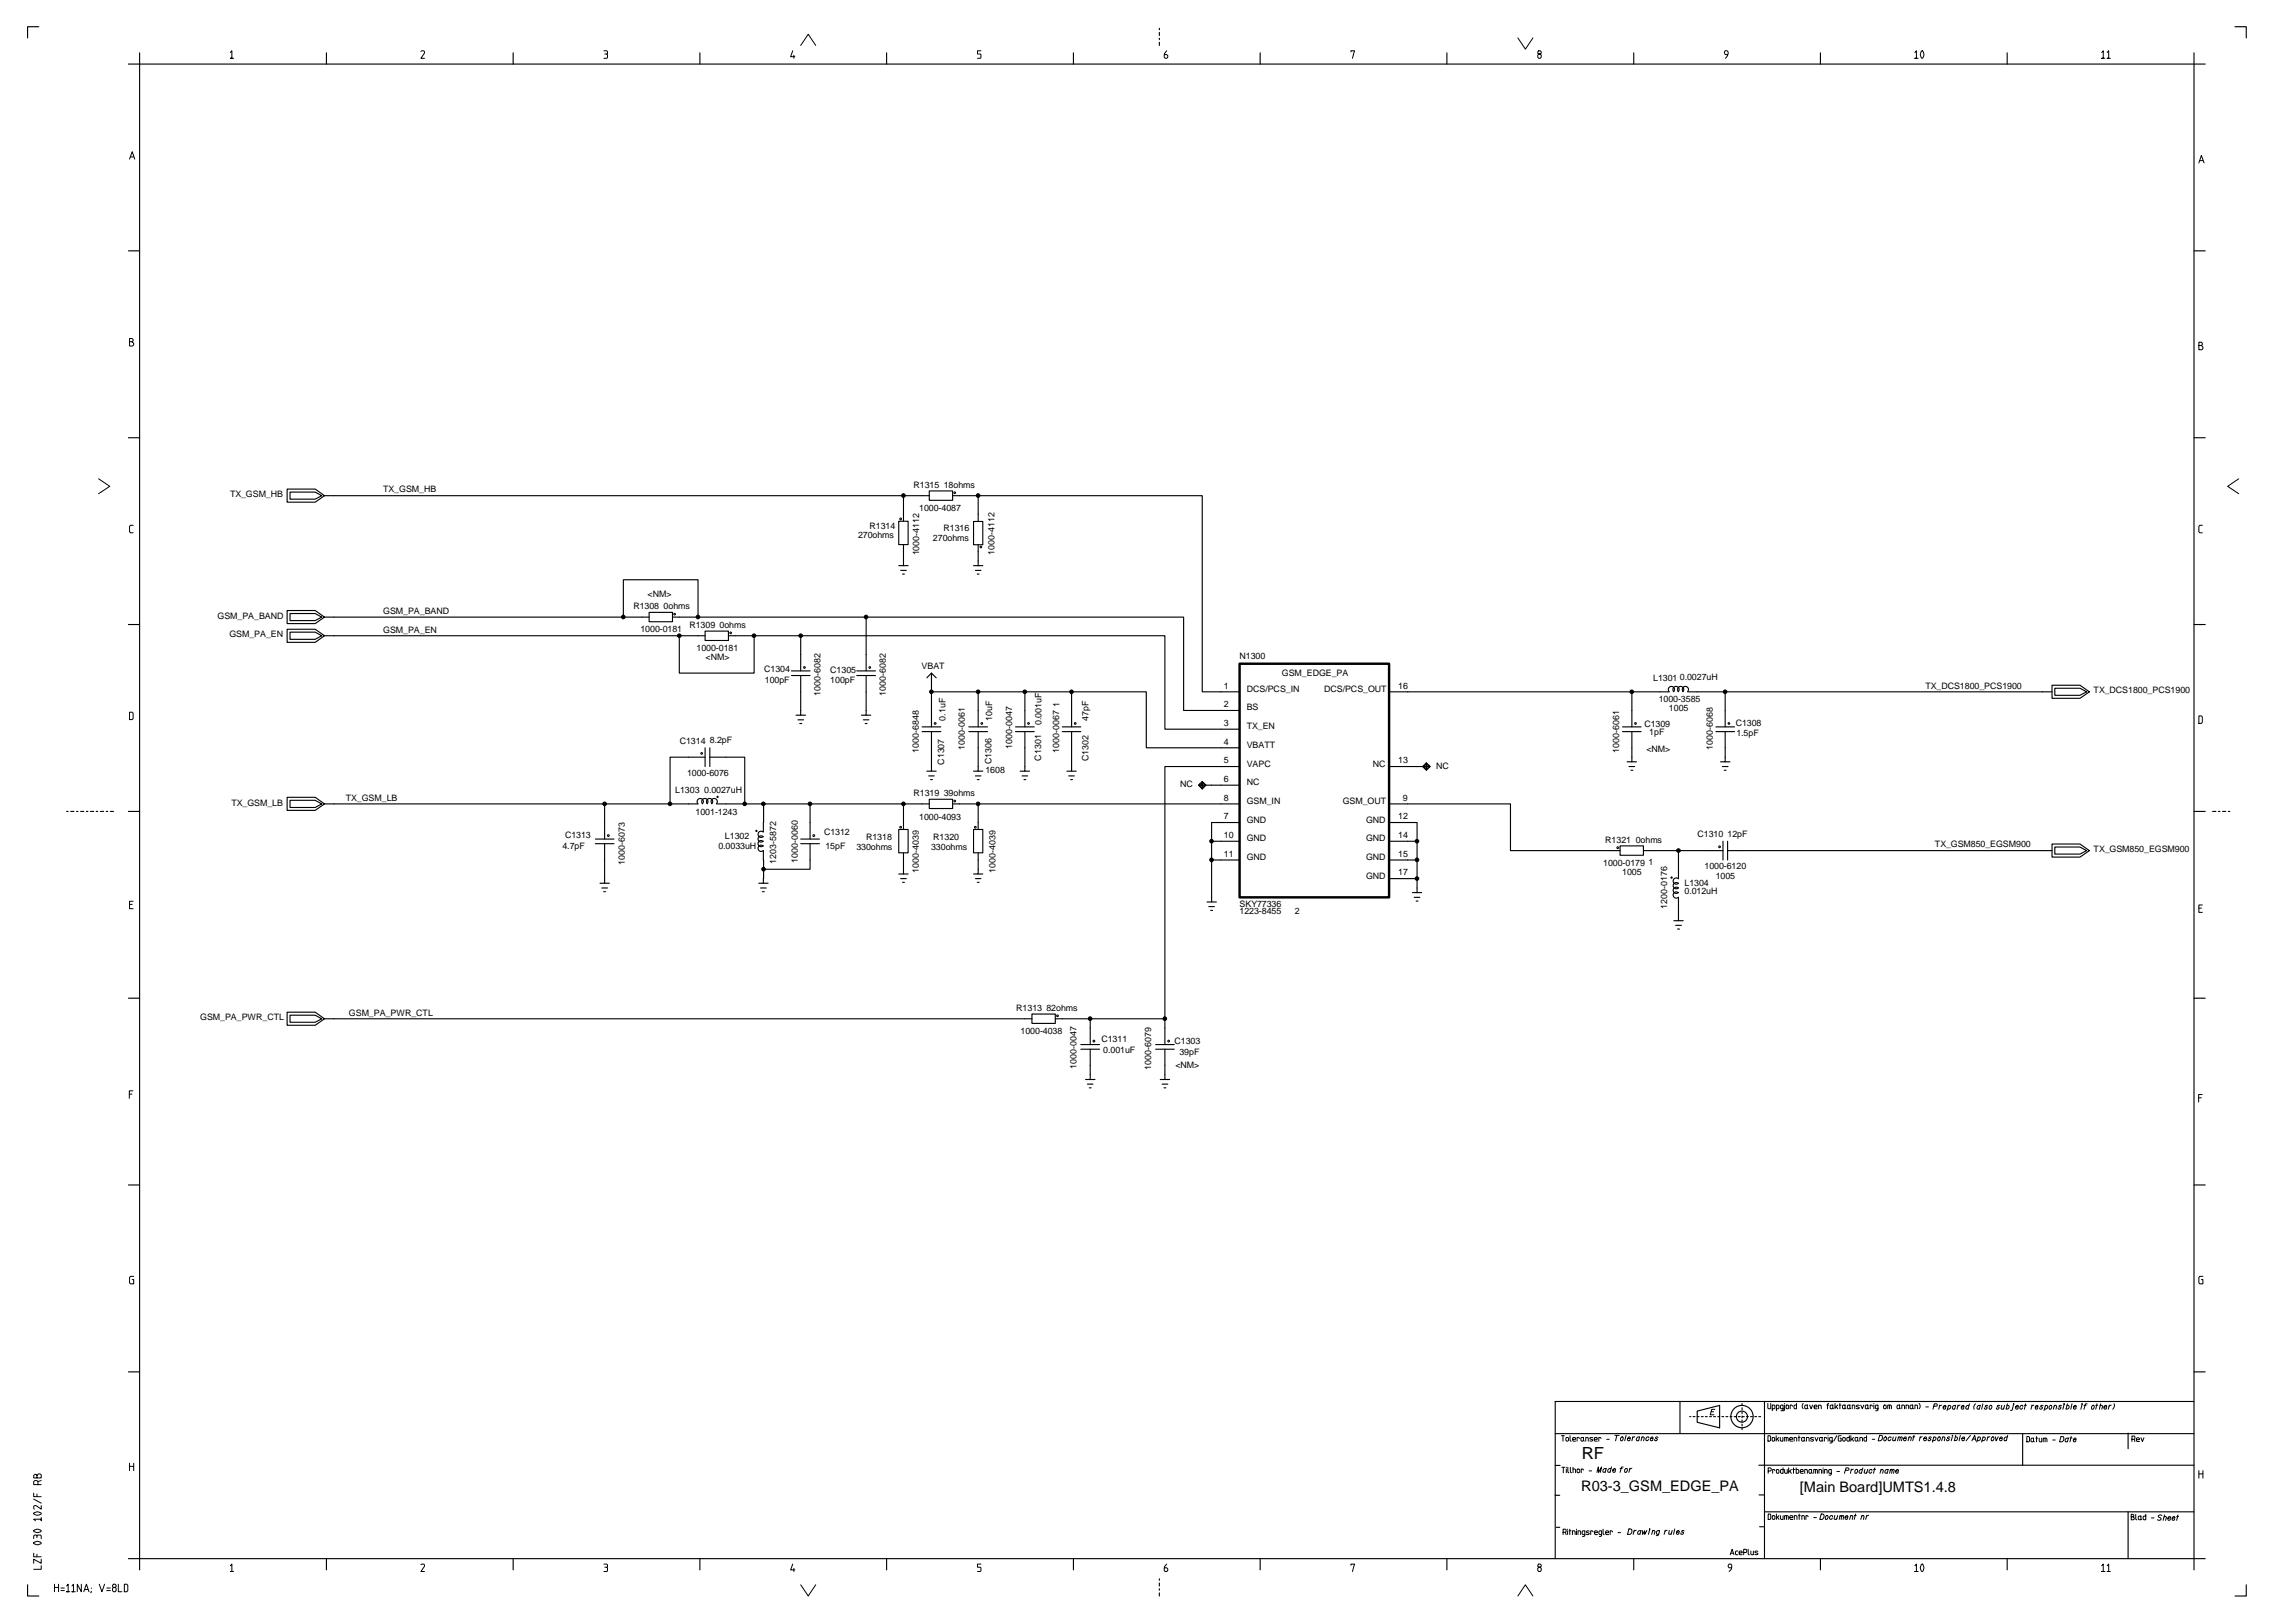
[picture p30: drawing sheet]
<svg xmlns="http://www.w3.org/2000/svg" width="420mm" height="297mm" viewBox="0 0 420 297" stroke-linecap="round" stroke-linejoin="round" font-family="sans-serif">
<defs><g id="words">
<text font-size="3.1" x="289.6" y="267.1">RF</text>
<g font-size="2.7">
<text x="289.5" y="272.8">R03-3_GSM_EDGE_PA</text>
<text x="329.5" y="273">[Main Board]UMTS1.4.8</text>
</g>
<g font-size="1.6">
<text x="167.2" y="89.3">R1315 18ohms</text>
<text x="42.1" y="91">TX_GSM_HB</text>
<text x="70.2" y="90.1">TX_GSM_HB</text>
<text x="168.3" y="93.5">1000-4087</text>
<text x="157.1" y="98.5">270ohms</text>
<text x="159.2" y="96.7">R1314</text>
<text x="168.3" y="101.7" transform="rotate(-90 168.3 101.7)">1000-4112</text>
<text x="170.8" y="99.1">270ohms</text>
<text x="172.8" y="97.1">R1316</text>
<text x="182" y="101.6" transform="rotate(-90 182 101.6)">1000-4112</text>
<text x="39.8" y="113.2">GSM_PA_BAND</text>
<text x="70.2" y="112.4">GSM_PA_BAND</text>
<text x="116" y="111.5">R1308 0ohms</text>
<text x="118.6" y="109.3">&lt;NM&gt;</text>
<text x="42" y="116.7">GSM_PA_EN</text>
<text x="70.2" y="115.8">GSM_PA_EN</text>
<text x="117.3" y="115.7">1000-0181</text>
<text x="126.2" y="114.9">R1309 0ohms</text>
<text x="127.5" y="119.2">1000-0181</text>
<text x="129.2" y="120.9">&lt;NM&gt;</text>
<text x="139.9" y="123">C1304</text>
<text x="140" y="125.1">100pF</text>
<text x="152" y="125.1">100pF</text>
<text x="152" y="123.1">C1305</text>
<text x="168.7" y="122.5">VBAT</text>
<text x="226.9" y="120.7">N1300</text>
<text x="234.7" y="123.7">GSM_EDGE_PA</text>
<text x="302.7" y="124.7">L1301</text>
<text x="307.5" y="124.5">0.0027uH</text>
<text x="150.2" y="127.4" transform="rotate(-90 150.2 127.4)">1000-6082</text>
<text x="162.1" y="127.4" transform="rotate(-90 162.1 127.4)">1000-6082</text>
<text x="173.1" y="131.9" transform="rotate(-90 173.1 131.9)">0.1uF</text>
<text x="181.6" y="132" transform="rotate(-90 181.6 132)">10uF</text>
<text x="194" y="129.5" transform="rotate(-90 194 129.5)">1</text>
<text x="199.3" y="132" transform="rotate(-90 199.3 132)">47pF</text>
<text x="224.1" y="126">1</text>
<text x="224.1" y="129.5">2</text>
<text x="228.2" y="126.6">DCS/PCS_IN</text>
<text x="228.2" y="130">BS</text>
<text x="242.4" y="126.6">DCS/PCS_OUT</text>
<text x="256" y="126">16</text>
<text x="303.7" y="128.4">1000-3585</text>
<text x="305.6" y="130.1">1005</text>
<text x="352.5" y="126">TX_DCS1800_PCS1900</text>
<text x="383.3" y="126.9">TX_DCS1800_PCS1900</text>
<text x="124.4" y="136.1">C1314</text>
<text x="130" y="136.1">8.2pF</text>
<text x="168.2" y="137.7" transform="rotate(-90 168.2 137.7)">1000-6848</text>
<text x="176.6" y="137.3" transform="rotate(-90 176.6 137.3)">1000-0061</text>
<text x="185.3" y="137.1" transform="rotate(-90 185.3 137.1)">1000-0047</text>
<text x="190.7" y="132.7" transform="rotate(-90 190.7 132.7)">0.001uF</text>
<text x="193.9" y="137.8" transform="rotate(-90 193.9 137.8)">1000-0067</text>
<text x="224.1" y="136.3">4</text>
<text x="224.1" y="132.9">3</text>
<text x="228.2" y="133.5">TX_EN</text>
<text x="228.2" y="136.9">VBATT</text>
<text x="296.4" y="137.7" transform="rotate(-90 296.4 137.7)">1000-6061</text>
<text x="301" y="133.1">C1309</text>
<text x="301.4" y="137.6">&lt;NM&gt;</text>
<text x="302" y="134.6">1pF</text>
<text x="313.6" y="137.2" transform="rotate(-90 313.6 137.2)">1000-6068</text>
<text x="317.8" y="132.9">C1308</text>
<text x="317.9" y="134.8">1.5pF</text>
<text x="125.8" y="142">1000-6076</text>
<text x="172.9" y="140" transform="rotate(-90 172.9 140)">C1307</text>
<text x="180.4" y="141.6">1608</text>
<text x="181.5" y="139.8" transform="rotate(-90 181.5 139.8)">C1306</text>
<text x="190.6" y="139.2" transform="rotate(-90 190.6 139.2)">C1301</text>
<text x="199.3" y="139.4" transform="rotate(-90 199.3 139.4)">C1302</text>
<text x="224.1" y="143.1">6</text>
<text x="224.1" y="139.7">5</text>
<text x="228.2" y="140.3">VAPC</text>
<text x="228.2" y="143.7">NC</text>
<text x="251.3" y="140.3">NC</text>
<text x="256" y="139.7">13</text>
<text x="262.9" y="140.7">NC</text>
<text x="42.4" y="147.4">TX_GSM_LB</text>
<text x="63.3" y="146.6">TX_GSM_LB</text>
<text x="123.6" y="145.1">L1303</text>
<text x="127.3" y="149.1">1001-1243</text>
<text x="128.9" y="145.1">0.0027uH</text>
<text x="167.2" y="145.7">R1319 39ohms</text>
<text x="216.1" y="144.1">NC</text>
<text x="224.1" y="150">7</text>
<text x="224.1" y="146.6">8</text>
<text x="228.2" y="147.1">GSM_IN</text>
<text x="245.8" y="147.1">GSM_OUT</text>
<text x="256" y="150">12</text>
<text x="256.8" y="146.6">9</text>
<text x="103" y="155.3">4.7pF</text>
<text x="103.5" y="153.3">C1313</text>
<text x="131.5" y="155.5">0.0033uH</text>
<text x="132.7" y="153.6">L1302</text>
<text x="150.9" y="152.9">C1312</text>
<text x="151.1" y="155.4">15pF</text>
<text x="156.8" y="155.6">330ohms</text>
<text x="158.6" y="153.7">R1318</text>
<text x="168.3" y="150.1">1000-4093</text>
<text x="170.5" y="155.6">330ohms</text>
<text x="170.9" y="153.7">R1320</text>
<text x="224.1" y="153.4">10</text>
<text x="228.2" y="150.6">GND</text>
<text x="228.2" y="154">GND</text>
<text x="250.1" y="150.6">GND</text>
<text x="250.1" y="154">GND</text>
<text x="256" y="153.4">14</text>
<text x="293.9" y="154.2">R1321</text>
<text x="299.5" y="154.2">0ohms</text>
<text x="310.8" y="153.2">C1310</text>
<text x="316.3" y="153.1">12pF</text>
<text x="354.2" y="155.1">TX_GSM850_EGSM900</text>
<text x="383.3" y="155.9">TX_GSM850_EGSM900</text>
<text x="114.4" y="158.3" transform="rotate(-90 114.4 158.3)">1000-6073</text>
<text x="142.1" y="158.1" transform="rotate(-90 142.1 158.1)">1203-5872</text>
<text x="146.1" y="158" transform="rotate(-90 146.1 158)">1000-0060</text>
<text x="168.2" y="159.8" transform="rotate(-90 168.2 159.8)">1000-4039</text>
<text x="182.3" y="159.8" transform="rotate(-90 182.3 159.8)">1000-4039</text>
<text x="224.1" y="156.8">11</text>
<text x="228.2" y="157.4">GND</text>
<text x="250.1" y="157.4">GND</text>
<text x="250.1" y="160.8">GND</text>
<text x="256" y="156.8">15</text>
<text x="256" y="160.2">17</text>
<text x="293.5" y="158.4">1000-0179</text>
<text x="297" y="160.1">1005</text>
<text x="301.8" y="158.3">1</text>
<text x="312" y="159">1000-6120</text>
<text x="314.1" y="160.8">1005</text>
<text x="226.9" y="166">SKY77336</text>
<text x="226.9" y="167.3">1223-8455</text>
<text x="237.1" y="167.3">2</text>
<text x="305.2" y="166.3" transform="rotate(-90 305.2 166.3)">1200-0176</text>
<text x="308.4" y="163.5">0.012uH</text>
<text x="308.4" y="162.2">L1304</text>
<text x="63.9" y="185.9">GSM_PA_PWR_CTL</text>
<text x="186.1" y="185">R1313 82ohms</text>
<text x="36.6" y="186.8">GSM_PA_PWR_CTL</text>
<text x="186.8" y="189.3">1000-4038</text>
<text x="201.6" y="190.6">C1311</text>
<text x="215" y="191.1">C1303</text>
<text x="197.1" y="195.6" transform="rotate(-90 197.1 195.6)">1000-0047</text>
<text x="202" y="192.6">0.001uF</text>
<text x="210.8" y="195.9" transform="rotate(-90 210.8 195.9)">1000-6079</text>
<text x="215.2" y="195.5">&lt;NM&gt;</text>
<text x="215.9" y="193.1">39pF</text>
</g>
</g></defs>
<g fill="none" stroke="#000" stroke-width=".2">
<path d="M7.1 4.9h-2.1v2M23.5 11.7h380.2M25.6 9.7v277.6M59.8 9.7v2M93.9 9.7v2M128.1 9.7v2M162.3 9.7v2M196.5 9.7v2M212.2 5.2v.2M212.2 5.9v.6M212.2 7v.3M212.2 7.7v.6"/>
<path d="M230.7 9.7v2M264.9 9.7v2M299.1 9.7v2M333.3 9.7v2M367.5 9.7v2M401.7 9.7v277.6M409.2 4.9h2v2M23.5 45.9h2.1M401.7 45.9h2M23.5 80.1h2.1M52.6 89.5h5.1l1.7 1.2-1.7 1.2h-5.1zM53.1 90.1h4.6l1.2 .6-1.2 .7h-4.6z"/>
<path d="M59.4 90.7h110.7M164.5 95.4h1.8v4.3h-1.8zM165.4 99.7v3.8h-.9M165.4 90.7v4.7M170.1 89.9h4.3v1.7h-4.3zM174.4 90.7h45.7v35.9h6.8M178.2 95.4h1.7v4.3h-1.7zM179.1 99.7v3.8h-.9M179.1 90.7v4.7M401.7 80.1h2M23.5 114.3h2.1M52.6 115.2h5.1l1.7 1.2-1.7 1.2h-5.1z"/>
<path d="M52.6 111.7h5.1l1.7 1.2-1.7 1.2h-5.1zM53.1 115.7h4.6l1.2 .7-1.2 .6h-4.6zM53.1 112.3h4.6l1.2 .6-1.2 .7h-4.6zM59.4 112.9h59.4M59.4 116.4h69.7M114.1 112.9v-6.8h13.7v6.8M118.8 112.1h4.3v1.7h-4.3zM123.1 112.9h93.6v17.1h10.2M124.4 116.4v6.8h13.7v-6.8M129.1 115.5h4.3v1.7h-4.3zM133.4 116.4h79.9v17.1h13.6M146.6 116.4v6.4"/>
<path d="M158.6 112.9v9.9M164.9 104.4h1M165.2 105.1h.4M165.4 103.5h.9M178.6 104.4h1M178.9 105.1h.3M179.1 103.5h.8M401.7 114.3h2M129.1 138.6h-6.4v8.5M129.1 136.9v3.4M130 138.6h6.3v8.5M130 136.9v3.4"/>
<path d="M144.9 122.8h3.4M144.9 123.6h3.4M146.1 131.7h1M146.4 132.4h.4M146.6 123.6v7.3h-.9M146.6 130.9h.9M156.9 122.8h3.4M156.9 123.6h3.4M158.1 131.7h1M158.4 132.4h.3M158.6 123.6v7.3h-.9M158.6 130.9h.8"/>
<path d="M168.8 133h3.4M168.8 133.9h3.4M170.5 126.6h39.4v10.3h17M170.5 133.9v7.2h-.8M170.5 123.2l-.8 .9M171.4 124.1l-.9-.9v9.8M177.4 133h3.4M177.4 133.9h3.4M179.1 133.9v7.2h-.9M179.1 126.6v6.4M185.9 133h3.4M185.9 133.9h3.4"/>
<path d="M187.6 133.9v7.2h-.8M187.6 126.6v6.4M194.5 133h3.4M194.5 133.9h3.4M196.2 133.9v7.2h-.9M196.2 126.6v6.4M254.3 126.6h51.3M261.1 139.6v1.4M297 133h3.4M297 133.9h3.4M298.8 133.9v5.5h-.9M298.8 126.6v6.4"/>
<path d="M298.8 139.4h.8M306.4 126.6a.57 .57 0 0 0 0-.8 .57 .57 0 0 0-.8 0 .57 .57 0 0 0 0 .8M308.1 126.6a.57 .57 0 0 0 0-.8 .57 .57 0 0 0-.8 0 .57 .57 0 0 0 0 .8 .58 .58 0 0 0-.1-.8 .58 .58 0 0 0-.8 0 .58 .58 0 0 0 0 .8M309 126.6a.57 .57 0 0 0-.1-.8 .57 .57 0 0 0-.8 0 .57 .57 0 0 0 0 .8M309 126.6h66.7M314.1 133h3.5M314.1 133.9h3.5M315.8 133.9v5.5h-.8M315.8 126.6v6.4M315.8 139.4h.9M375.7 125.4h5.1l1.7 1.2-1.7 1.2h-5.1zM376.2 126h4.6l1.2 .6-1.2 .7h-4.6z"/>
<path d="M12.2 148.5h.3M12.9 148.5h.6M14 148.5h.3M14.8 148.5h.5M15.8 148.5h.3M16.6 148.5h.6M17.6 148.5h.3M18.4 148.5h.6M19.4 148.5h.3M20.2 148.5h.6M23.5 148.5h2.1M52.6 145.9h5.1l1.7 1.2-1.7 1.2h-5.1z"/>
<path d="M53.1 146.5h4.6l1.2 .6-1.2 .7h-4.6zM59.4 147.1h68.4M109 153.6h3.4M109 154.4h3.4M110.7 154.4v7.2h-.9M110.7 147.1v6.5M129.4 147.1a.57 .57 0 0 0 0-.8 .57 .57 0 0 0-.8 0 .57 .57 0 0 0 0 .8 .58 .58 0 0 0 0-.8 .58 .58 0 0 0-.8 0 .58 .58 0 0 0 0 .8M130.3 147.1a.57 .57 0 0 0 0-.8 .57 .57 0 0 0-.8 0 .57 .57 0 0 0 0 .8M131.2 147.1a.57 .57 0 0 0-.1-.8 .57 .57 0 0 0-.8 0 .57 .57 0 0 0 0 .8M131.2 147.1h38.9M139.7 154.8a.57 .57 0 0 0-.8 .1 .57 .57 0 0 0 .1 .8 .57 .57 0 0 0 .8 0v5.9h-.9M139.8 147.1v5.2a.58 .58 0 0 0-.8 0 .58 .58 0 0 0-.1 .8 .58 .58 0 0 0 .8 0 .57 .57 0 0 0-.8 0 .57 .57 0 0 0 0 .8 .57 .57 0 0 0 .8 0 .57 .57 0 0 0-.8 .1 .57 .57 0 0 0 0 .8 .57 .57 0 0 0 .8 0"/>
<path d="M146.6 153.6h3.4M146.6 154.4h3.4M148.3 154.4v4.7h-8.5M148.3 147.1v6.5M164.5 151.8h1.8v4.3h-1.8zM165.4 156.1v3.9h-.9M165.4 147.1v4.7M165.4 160h.9M170 142h1M170.1 146.3h4.3v1.7h-4.3zM170.4 142.7h.3M170.5 141.1h.9"/>
<path d="M174.4 147.1h52.5M178.2 151.8h1.7v4.3h-1.7zM178.6 142h1M178.9 142.7h.3M179.1 156.1v3.9h-.9M179.1 147.1v4.7M179.1 141.1h.8M179.1 160h.8M187.1 142h1M187.5 142.7h.3M187.6 141.1h.9M195.7 142h1"/>
<path d="M196 142.7h.4M196.2 141.1h.8M219.4 143.7h7.5M219.6 143.5l.5-.5 .7 .7-.7 .7-.7-.7zM220.1 143.5l.2 .2-.2 .2-.2-.2zM220.1 143.2l.5 .5-.5 .5-.5-.5zM220.1 143v1.4M221.8 157.4h5.1M221.8 154h5.1M226.9 150.5h-5.1v14.6h-.8M226.9 140.3h-13.6v50.9M254.3 150.5h5.1v12.9h-.8"/>
<path d="M254.3 147.1h22.2v8.6h20.1M254.3 140.3h7.5M254.3 157.4h5.1M254.3 154h5.1M260.4 140.3l.7-.7 .7 .7-.7 .7zM260.6 140.3l.5-.5 .6 .5-.6 .5zM261 140.3l.1-.2 .2 .2-.2 .2zM296.6 154.8h4.3v1.7h-4.3zM298.2 140.3h1.1M298.6 141h.3M300.9 155.7h14.5M307.3 155.7v5.1"/>
<path d="M315.3 140.3h1.1M315.4 154v3.4M315.7 141h.3M316.3 155.7h59.4M316.3 154v3.4M375.7 154.5h5.1l1.7 1.2-1.7 1.2h-5.1zM376.2 155h4.6l1.2 .7-1.2 .6h-4.6zM401.7 148.5h2M405.1 148.5h.6M406.1 148.5h.3M406.9 148.5h.6M408 148.5h.2"/>
<path d="M110.2 162.5h1M110.5 163.2h.4M110.7 161.6h.9M139.2 162.5h1.1M139.6 163.2h.3M139.8 161.6h.8M164.9 160.8h1M165.2 161.5h.4M178.6 160.8h1M178.9 161.5h.3M221.3 165.9h1M221.6 166.6h.4"/>
<path d="M221.8 165.1h.9M254.3 160.8h5.1M258.9 164.2h1M259.3 164.9h.3M259.4 163.4h.9M306.8 169.4h1M307.1 170h.4M307.3 163.4a.57 .57 0 0 0-.8 0 .57 .57 0 0 0 0 .8 .57 .57 0 0 0 .8 0v4.3h-.9M307.3 160.8a.57 .57 0 0 0-.8 .1 .57 .57 0 0 0 0 .8 .57 .57 0 0 0 .8-.1M307.3 161.7a.57 .57 0 0 0-.8 0 .57 .57 0 0 0 0 .8 .57 .57 0 0 0 .8 0M307.3 162.5a.57 .57 0 0 0-.8 .1 .57 .57 0 0 0 0 .8 .57 .57 0 0 0 .8-.1M307.3 168.5h.9"/>
<path d="M23.5 182.7h2.1M52.6 185.3h5.1l1.7 1.2-1.7 1.1h-5.1zM53.1 185.8h4.6l1.2 .7-1.2 .6h-4.6zM59.4 186.5h129.5M188.9 185.6h4.3v1.7h-4.3zM193.2 186.5h20.1M197.9 191.2h3.4M197.9 192h3.4M199.1 198.4h1M199.4 199.1h.4M199.6 192v5.6h-.9M199.6 186.5v4.7"/>
<path d="M199.6 197.6h.9M211.6 191.2h3.4M211.6 192h3.4M212.8 198.4h1M213.1 199.1h.3M213.3 192v5.6h-.9M213.3 197.6h.8M401.7 182.7h2M23.5 216.9h2.1M401.7 216.9h2M23.5 251.1h2.1M284.7 256.5h116.9"/>
<path d="M284.7 256.5v28.8M307.6 256.5v5.8M309.3 259.3h.3M310 259.3h.3M310.7 259.3h.4M310.7 258.3l4.1-1.1v4.1l-4.1-1zM311.5 259.3h.3M312.2 259.3h.4M313 259.3h.3M313.7 259.3h.4M314.5 259.3h.3M315.2 259.3h.4"/>
<path d="M316 259.3h.3M316.7 259.3h.4M317.5 259.3h.3M318.2 259.3h.4M318.9 256.9v.3M318.9 257.6v.4M318.9 258.4v.3M318.9 259.1v.4M318.9 259.9v.3M319 259.3h.3M319.7 259.3h.4M320.5 259.3h.3"/>
<path d="M321.3 259.3h.3M322 259.3h.3M323 256.5v28.8M401.7 251.1h2M284.7 273.7h.8M284.7 262.4h117M284.7 268.2h.9M284.9 279.5h.6M318.9 260.6v.4M318.9 261.4v.3M322 268.2h.9M322 273.6h.9"/>
<path d="M322.1 279.4h.8M323 276.7h78.7M323 268.2h78.7M370.3 262.4v5.8M389.6 262.3v2.8M389.6 276.7v8.6M5 290v2.1h2.1M23.5 285.3h380.2M59.8 285.3v2M93.9 285.3v2M128.1 285.3v2M162.3 285.3v2"/>
<path d="M196.5 285.3v2M212.2 288.9v.3M212.2 289.7v.6M212.2 290.8v.2M212.2 291.5v.6M230.7 285.3v2M264.9 285.3v2M299.1 285.3v2M333.3 285.3v2M367.5 285.3v2M411.2 290v2.1h-2"/>
<circle cx="318.9" cy="259.3" r="1.02"/>
<circle cx="318.9" cy="259.3" r="2.04"/>
</g>
<g fill="#000" stroke="#000" stroke-width=".18">
<circle cx="165.4" cy="90.7" r=".34"/>
<circle cx="179.1" cy="90.7" r=".34"/>
<circle cx="114.1" cy="112.9" r=".34"/>
<circle cx="124.4" cy="116.3" r=".33"/>
<circle cx="127.8" cy="112.9" r=".34"/>
<circle cx="138" cy="116.3" r=".33"/>
<circle cx="146.6" cy="116.3" r=".33"/>
<circle cx="158.6" cy="112.9" r=".34"/>
<circle cx="170.5" cy="126.6" r=".33"/>
<circle cx="179.1" cy="126.6" r=".33"/>
<circle cx="187.6" cy="126.6" r=".33"/>
<circle cx="196.2" cy="126.6" r=".33"/>
<circle cx="298.7" cy="126.6" r=".33"/>
<circle cx="315.8" cy="126.6" r=".33"/>
<circle cx="110.7" cy="147.1" r=".33"/>
<circle cx="122.7" cy="147.1" r=".33"/>
<circle cx="136.3" cy="147.1" r=".33"/>
<circle cx="139.8" cy="147.1" r=".33"/>
<circle cx="139.8" cy="159.1" r=".33"/>
<circle cx="148.3" cy="147.1" r=".33"/>
<circle cx="165.4" cy="147.1" r=".33"/>
<circle cx="179.1" cy="147.1" r=".33"/>
<circle cx="221.8" cy="157.4" r=".34"/>
<circle cx="221.8" cy="154" r=".33"/>
<circle cx="259.4" cy="157.4" r=".34"/>
<circle cx="259.4" cy="154" r=".33"/>
<circle cx="307.3" cy="155.7" r=".33"/>
<circle cx="259.4" cy="160.8" r=".33"/>
<circle cx="199.6" cy="186.4" r=".34"/>
<circle cx="213.2" cy="186.4" r=".34"/>
</g>
<g fill="none" stroke="#000" stroke-width=".18">
<path d="M42.2 9.6l.2-.3v1.4h-.2h.6M77.1 9.4l.4-.1 .2 .2v.2l-.6 1h.6M110.6 9.3l.6 .1v.3l-.1 .2M110.7 9.9h.5v.6l-.1 .2h-.5M145.1 9.3l-.4 1.1h.8M145.3 10.1v.6M146.6 8.3l1.4-2 1.3 2M179.6 9.3h-.6v.6h.4l.2 .2v.5l-.6 .1M213.6 9.3a.97 .97 0 0 0-.3 1.4h.3l.2-.2v-.3l-.2-.2h-.4M247.3 9.5v-.2h.7l-.4 1.4M277.9 6.9l1.4 2.1 1.3-2.1M281.7 9.3l-.2 .4 .2 .2h.3l.2 .2v.4l-.2 .2h-.3l-.2-.2v-.4l.2-.2h.3l.2-.4-.2-.2z"/>
<path d="M316.3 10h-.4l-.2-.4 .1-.2 .4-.1 .2 .2v.4l-.5 .8M350.6 9.6l.2-.3v1.4h-.2h.6M351.7 9.4l.2-.1a.99 .99 0 0 1 0 1.4h-.1a1.01 1.01 0 0 1-.1-1.3zM384.8 9.6l.3-.3v1.4h-.3h.5M385.8 9.6l.2-.3v1.4h-.2h.5M23.7 29.1l.5-1.3 .5 1.3M23.9 28.7h.6M402.6 29.8l.4-1.4 .5 1.4M402.7 29.4h.6M23.7 62.5h.5l.2-.1-.2-.4h-.5v1.3h.6l.2-.2v-.3l-.3-.3M402.6 63.2h.4l.2-.1-.2-.5h-.4v1.4h.5l.2-.5-.3-.3M18 87.6l2.1 1.4-2.1 1.4"/>
<path d="M24.4 96.1h-.5l-.2 .3v.9l.2 .2h.5M164.8 94.9h.2v.2h-.2zM174.7 90.1h.2v.2h-.2zM179.5 100h.2v.2h-.2zM403.2 96.1h-.5l-.1 .3v.9l.1 .2h.5M409.9 87.6l-2.1 1.4 2.1 1.4M123.4 112.3h.2v.2h-.2zM133.7 115.7h.2v.2h-.2zM23.7 130.3h.5l.2 .2v1l-.2 .2h-.5zM128.3 137.8h.3v.2h-.3zM147.2 122h.2v.3h-.2zM159.1 122h.2v.3h-.2z"/>
<path d="M171.1 132.3h.2v.2h-.2zM179.6 132.3h.3v.2h-.3zM188.2 132.3h.2v.2h-.2zM196.7 132.3h.3v.2h-.3zM299.3 132.3h.2v.2h-.2zM316.4 132.3h.2v.2h-.2zM402.6 131h.4l.2 .2v1l-.2 .2h-.4zM111.3 152.8h.2v.2h-.2zM164.8 151.3h.2v.2h-.2zM174.7 146.5h.2v.2h-.2zM178.4 151.3h.3v.2h-.3zM314.7 154.9h.2v.2h-.2z"/>
<path d="M23.7 165.5h.5M24.4 165h-.7v1.3h.7M402.6 166.2h.4M403.2 165.6h-.6v1.4h.6M24.3 199.6h-.6v1.4M193.5 185.8h.2v.2h-.2zM213.8 190.4h.3v.3h-.3zM23.7 200.2h.5M402.5 200.9h.5M403.2 200.3h-.7v1.4M24.5 233.6h-.6l-.2 .2v1l.2 .2h.6v-.8h-.3M403.3 233.6h-.6l-.1 .2v1l.1 .2h.6v-.8h-.3"/>
<path d="M313.3 258.4h.4M314 257.9h-.6l-.3 1h.7M323.6 256.9v.8l.2 .1 .4-.1v-.8M324.5 257.8l.4-.1-.1-.5h-.3v1M325.2 257.8l.5-.1-.1-.5h-.4v1M326.4 257.8l-.4-.1v-.4l.1-.1h.3v.8l-.1 .2h-.3M326.7 257.2v.8l-.3 .2M326.7 256.9h.1M327.1 257.2l.4 .1v.4l-.2 .1-.3-.1zM328.2 257.4l-.2-.2h-.3v.6M328.9 256.9v.9h-.3l-.2-.1v-.4l.2-.1h.3M330.1 256.9l-.2 .4 .2 .5"/>
<path d="M330.4 257.3l.1-.1h.4v.5l-.1 .1-.4-.1zM330.9 257.7l.1 .1M331.3 257.2l.3 .6 .2-.6M332.1 257.5h.6l-.2-.3-.4 .1v.4l.6 .1M332.9 257.8v-.6h.4l.1 .1v.5M334.4 257.2h.4M334.8 256.9l-.2 .1v.8M335.1 257.3l.1-.1h.3v.5l-.3 .1-.1-.1zM335.5 257.7l.2 .1M335.9 256.9v.9M336.2 257.4l.2 .4M336.4 257.2l-.5 .4"/>
<path d="M336.7 257.2h.3M336.8 256.9v.9M337.4 257.2h.4v.5l-.1 .1-.4-.1zM337.8 257.7l.1 .1M338.3 257.2h.4v.5l-.2 .1-.3-.1zM338.7 257.7l.1 .1M339.1 257.8v-.6h.3l.2 .1v.5M340.4 257.2h-.3l-.3 .1 .5 .3v.2h-.5M340.7 257.2l.2 .6 .3-.6M341.6 257.2h.4v.5l-.2 .1-.3-.1zM342 257.7l.1 .1M342.8 257.4l-.1-.2h-.3v.6"/>
<path d="M343.1 256.9h.1M343.1 257.2v.6M343.8 257.8l-.5-.1 .2-.5h.3v.8l-.4 .2M344.8 257.3l.4-.1 .1 .1v.4l-.3 .1-.2-.1zM345.6 257.8v-.6h.5l.2 .1v.5M345.9 257.2v.6M347.3 257.3l.1-.1h.4v.5l-.1 .1-.4-.1zM347.8 257.7l.1 .1M348.2 257.8v-.6h.3l.2 .1v.5M348.9 257.8v-.6h.4l.1 .1v.5M349.7 257.3l.1-.1h.4v.5l-.2 .1-.3-.1zM350.2 257.7l.1 .1"/>
<path d="M350.6 257.8v-.6h.3l.2 .1v.5M351.3 256.9a.68 .68 0 0 1 0 .9M352.6 257.5h.4M354 257.4h.5l.2-.1v-.3l-.6-.1-.2 1M355.1 257.2l-.2 .7M355.5 257.2l-.4 .2M355.7 257.5h.6l-.1-.2a.35 .35 0 0 0-.4 .2 .35 .35 0 0 0 .1 .4h.2l.1-.2M356.7 257.3l.2-.1 .3 .2a.48 .48 0 0 1-.6 .5l-.1-.1M356.7 257.2l-.2 .9M358 257.3a.38 .38 0 0 0-.5 .1 .38 .38 0 0 0 .1 .5l.3-.1M358 257.2l-.2 .7M358.5 257.2l-.2 .7"/>
<path d="M358.8 257.2l-.4 .2M359.1 257.5h.5l-.1-.2a.35 .35 0 0 0-.4 .2 .35 .35 0 0 0 .1 .4h.2l.1-.2M360.5 257.2a.46 .46 0 0 0-.6 .5l.2 .2 .2-.1M360.6 256.9l-.3 1M361.7 256.9a.85 .85 0 0 0-.3 1M362.5 257.3v-.1a.45 .45 0 0 0-.5 .2 .45 .45 0 0 0 0 .5l.4-.1M362.6 257.2l-.3 .7M363 256.9l-.2 1M363.9 257.3l-.2-.1-.2 .1v.2l.3 .2-.1 .2h-.4v-.2M364.3 257.3l.2-.1a.34 .34 0 0 1 .1 .4 .34 .34 0 0 1-.4 .2v-.4zM366.1 257.3l-.3-.1-.1 .1v.2l.3 .2-.1 .2h-.4v-.2M366.5 257.2l-.1 .7h.3l.1-.2"/>
<path d="M367 257.2l-.2 .7M367.4 257.2l.4 .1v.2l-.2 .4-.3-.1M367.5 256.9l-.2 1M368.6 257.2l-.2 .8-.3 .1M368.6 256.9l.1 .1zM369 257.5h.5v-.2a.35 .35 0 0 0-.4 .2 .35 .35 0 0 0 .1 .4h.2l.1-.2M370.3 257.4v-.2h-.2l-.3 .3 .1 .4h.2l.2-.2M370.6 257.2h.4M370.8 256.9l-.2 1M372 257.2l-.2 .7M372.4 257.2l-.4 .2M372.6 257.5h.5a.29 .29 0 0 0-.4-.2 .29 .29 0 0 0-.1 .4l.1 .2h.3l.1-.2"/>
<path d="M374 257.3l-.2-.1-.2 .1v.2l.3 .2-.1 .2h-.3l-.1-.2M374.4 257.3l.3-.1 .2 .2a.47 .47 0 0 1-.5 .5l-.1-.1M374.5 257.2l-.3 .9M375.3 257.3l.1-.1a.34 .34 0 0 1 .2 .4 .34 .34 0 0 1-.4 .2zM376.1 257.4l.1-.2h.2l.1 .2-.1 .5M376.1 257.2l-.2 .7M377.4 257.3l-.2-.1-.2 .1v.2l.3 .2-.1 .2h-.4v-.2M377.9 257.2l-.2 .7M377.9 256.9v.1zM378.4 257.2l.3 .1 .1 .2-.2 .4-.4-.1M378.5 256.9l-.3 1M379.3 256.9l-.2 1"/>
<path d="M379.6 257.5h.5v-.2a.35 .35 0 0 0-.5 .2 .35 .35 0 0 0 .1 .4h.3l.1-.2M381.1 256.9l.1 .1zM381.2 257.2l-.3 .7M381.5 257.2h.4M382.1 256.9h-.3l-.3 1M383.1 257.3l.1-.1a.33 .33 0 0 1 .2 .4 .33 .33 0 0 1-.5 .2zM383.7 257.2h.4M383.9 256.9l-.2 1M384.5 257.3l.3-.1 .1 .2-.1 .5M384.6 256.9l-.3 1M385.2 257.5h.5v-.2a.35 .35 0 0 0-.5 .2 .35 .35 0 0 0 .1 .4h.3l.1-.2M386.2 257.2l-.2 .7"/>
<path d="M386.5 257.2l-.4 .2M387 256.9l.1 .5-.3 .5M6.2 273.3v.6h1.3M6.2 274.4l1.3 .7M6.2 276.9a.91 .91 0 0 1 1.3 .2 .87 .87 0 0 1-1.3-.2zM6.8 270l.3-.3 .4 .2v.6h-1.3v-.5l.2-.2h.2l.2 .2v.5M6.8 273.4v.5M7 271.7v-.6l-.2-.1h-.4l-.2 .1v.6h1.3M7.5 275.5v.7l-.9-.7-.4 .2 .1 .5M7.5 277.7v.6v-.3h-1.3l.3 .3M7.5 271l-.5 .1M23.7 267.8v1.4"/>
<path d="M23.7 268.4h.8M24.5 267.8v1.4M285.9 262.8h.5M285.9 268.5h.6M286.1 262.8v1M286.2 268.5v1M286.7 263.2l.1-.1 .4 .1-.2 .6-.3-.2zM286.8 268.5v.1M286.8 268.9v.6M287 279.9h.1M287 268.5v.9l.2 .1M287.4 279.9v1"/>
<path d="M287.4 262.8v.8l.2 .2M287.5 268.5v.9l.2 .1M287.9 263.4h.5l-.1-.3-.4 .1v.4l.1 .2h.4M288 268.9l.4 .1v.5M288 268.5v1M288.6 279.9h.1M288.7 269l.2-.1 .3 .1v.4l-.1 .1-.4-.1zM289.1 263.3l-.1-.2h-.3v.7M289.4 263.2l.5-.1v.5l-.1 .2-.4-.2zM289.9 263.6l.1 .2M289.9 269l-.1-.1h-.3v.6M290.3 263.8v-.7l.5 .1v.6"/>
<path d="M290.9 269.2h.5M291.6 263.1h-.3l-.2 .1v.2l.5 .1-.2 .3-.3-.1M291.9 263.4h.5l-.1-.3-.4 .1v.4l.1 .2h.4M292.4 269.5l.2-1 .1 1 .5-1-.2 1M293.1 263.3l-.1-.2h-.3v.7M293.5 279.9v.8l.2 .2M294 268.8a.45 .45 0 0 0-.5 .1 .45 .45 0 0 0 0 .5h.4M294.1 268.8l-.2 .7M294.1 263.4h.5M294.9 268.8a.47 .47 0 0 0-.6 .5l.2 .2 .3-.1M295 268.5l-.2 1M295.3 269h.5l-.1-.1a.35 .35 0 0 0-.4 .1 .35 .35 0 0 0 .1 .5l.2-.1 .1-.2"/>
<path d="M295.6 262.7h.8M296 262.7l-.2 1M296.6 268.8h.4M296.8 263h.2a.34 .34 0 0 1 .1 .4 .34 .34 0 0 1-.4 .2zM297.2 268.5h-.3l-.3 1M297.6 268.8h.1a.34 .34 0 0 1 .2 .4 .34 .34 0 0 1-.5 .2v-.4zM297.7 262.7l-.3 1M298 263.3h.5a.3 .3 0 0 0-.4-.2 .3 .3 0 0 0-.1 .4l.1 .2h.2l.1-.3M298.2 279.8l.4 .1a.57 .57 0 0 1-.3 .9h-.3zM298.4 268.7l-.2 .8M298.8 268.7l-.5 .2M298.9 262.9l-.1 .8"/>
<path d="M299.3 262.9l-.4 .2M300.2 263a.38 .38 0 0 0-.5 .2 .38 .38 0 0 0 .1 .5l.2-.1M300.2 263l-.2 .7M300.6 263.1l.1-.1 .3 .1-.1 .6M300.6 263l-.2 .7M301.9 263.2l-.1-.2h-.2l-.3 .3 .1 .4h.2l.2-.3M302 279.8l.1 .1-.1 .1zM302.1 263.3h.6a.29 .29 0 0 0-.5-.2 .29 .29 0 0 0-.1 .4l.2 .2h.2l.1-.3M303.5 263.1l-.2-.1-.2 .1v.2l.3 .1-.1 .3h-.4v-.3M306.6 279.8l-.2 1M323.7 262.8h.3l.2 .1v.7l-.2 .2h-.3zM323.7 269.2h.4l.2-.1v-.3l-.6-.2v1"/>
<path d="M323.7 277.1l.5 .1v.7l-.1 .2h-.4zM324.4 263.2l.2-.1 .3 .1-.1 .6-.4-.2zM324.5 277.5l.1-.1 .3 .1-.1 .6-.3-.2zM324.9 269.2l-.1-.3h-.3v.7M325.2 262.8v1M325.2 277.1v1M325.3 268.9l.4 .2-.1 .5-.4-.1zM325.4 263.4l.3 .4M325.4 277.7l.3 .4M325.7 263.1l-.5 .4M325.7 277.4l-.5 .5M325.9 263.1v.5l.2 .2h.3v-.7"/>
<path d="M326 277.4v.5l.1 .2h.3v-.7M326.4 268.6v1h-.3l-.1-.1v-.4l.1-.2h.3M326.7 263.8v-.7h.5l.2 .1v.6M326.7 268.9v.6l.1 .1h.4v-.7M326.7 278.1v-.7h.6l.1 .1v.6M327 263.1v.7M327.1 277.4v.7M327.5 268.6v1M327.6 263.4h.6l-.1-.3-.5 .1v.4l.2 .2h.4M327.7 277.7h.5l-.1-.3-.4 .1v.4l.1 .2h.4M327.7 269.2l.2 .4M327.9 268.9l-.4 .5"/>
<path d="M328.2 268.9h.4M328.3 268.6v1M328.5 263.8v-.7l.4 .1v.6M328.5 278.1v-.7h.3l.2 .1v.6M328.8 268.6v1h.4l.1-.1v-.4l-.1-.2h-.4M329.2 263.1h.4M329.2 277.4h.4M329.3 262.8v1M329.4 277.1v1M329.6 269.3h.5l-.1-.4h-.3l-.1 .2v.4l.1 .1h.4M329.8 263.2l.5-.1v.5l-.1 .2-.4-.2zM329.9 278.1v-.7h.3l.1 .1v.6"/>
<path d="M330.3 263.6l.1 .2M330.4 269.6v-.7h.4l.1 .2v.5M330.7 263.8v-.7l.5 .1v.6M331 277.6l-.1-.2h-.3v.7M331.3 268.9h.3v.6l-.1 .1-.3-.1zM331.6 269.5l.2 .1M332 263.1h-.3l-.2 .1 .5 .3-.2 .3-.3-.1M332.1 269.6v-.7h.5l.1 .2v.5M332.1 277.7h.4M332.3 263.1l.3 .7 .2-.7M332.4 268.9v.7M333 269.6v-.7h.3l.2 .2v.5"/>
<path d="M333.1 263.2l.5-.1v.5l-.2 .2-.3-.2zM333.4 277.1l.5 .1a.63 .63 0 0 1-.1 .7 .63 .63 0 0 1-.6 .2zM333.6 263.6l.1 .2M333.8 268.6v.1M333.8 268.9v.7M334 269.6v-.7h.4l.1 .2v.5M334.3 277.4h.2a.34 .34 0 0 1 .2 .4 .34 .34 0 0 1-.5 .2zM334.4 263.3l-.1-.2h-.3v.7M334.7 262.8h.1M334.7 263.1v.7M335.3 269.6h-.4l-.1-.1v-.4l.1-.2h.4v.9l-.5 .2M335.4 263.8h-.3l-.1-.2v-.4l.1-.1h.3v.9l-.4 .1"/>
<path d="M335.5 277.6v-.2h-.3l-.2 .3 .1 .3 .1 .1 .3-.3M335.9 277.4l-.1 .6 .3 .1 .2-.2M336.3 262.8l-.6 1M336.3 269.3h.5M336.4 277.4l-.2 .7M336.8 277.6l.2-.2 .2 .1 .2-.1 .2 .1-.2 .6M336.9 277.4l-.2 .7M337.1 262.8h-.4l-.2 .1v.7l.2 .2h.4v-.6h-.2M337.2 277.5l-.1 .6M337.3 263.2l.2-.1 .3 .1v.4l-.1 .2-.4-.2zM337.8 277.7h.5v-.2a.35 .35 0 0 0-.5 .1 .35 .35 0 0 0 .1 .5l.3-.1 .1-.2M337.8 269.1h.5l.2-.1v-.2l-.5-.2-.3 1"/>
<path d="M338.6 262.8v1h-.4l-.1-.6 .5-.1M338.8 277.5l.1-.1h.2l.1 .1-.1 .6M338.8 277.4l-.2 .7M338.8 262.8v1M339 268.9l-.2 .7M339.1 263.4l.2 .4M339.3 268.9l-.4 .2M339.3 263.1l-.5 .4M339.5 277.4h.3M339.6 263.2l.5-.1v.5l-.2 .2-.3-.2zM339.7 277.1l-.2 1M339.7 269l.2-.1a.34 .34 0 0 1 .1 .5 .34 .34 0 0 1-.4 .1z"/>
<path d="M340.1 263.6l.1 .2M340.5 263.8v-.7l.5 .1v.6M340.8 277.5l.1-.1h.3l.1 .1-.1 .6M340.9 277.4l-.2 .7M340.9 268.9a.49 .49 0 0 0-.6 .6l.3 .1h.2M341 268.6l-.2 1M341.4 268.9l-.1 .7h.3l.2-.2M341.7 262.8v1h-.3l-.2-.2v-.4l.5-.1M341.8 277.3l-.2 .8M341.9 268.9l-.2 .7M342.1 277.3l-.4 .2M342.7 269.1v-.2h-.3l-.2 .3 .1 .4h.1l.3-.2"/>
<path d="M342.8 263.4h.4M343 268.9h.4M343.2 268.6l-.2 1M344.1 262.7h.4a.61 .61 0 0 1-.3 1h-.4zM344.3 269.1l.2-.2h.2l.1 .2-.1 .5M344.4 268.9l-.2 .7M345 263h.2a.34 .34 0 0 1 .2 .4 .34 .34 0 0 1-.5 .2v-.4zM345.7 269a.38 .38 0 0 0-.5 .1 .38 .38 0 0 0 .1 .5h.2M345.7 268.9l-.2 .7M346.1 269.1l.1-.2 .2 .2 .2-.2 .2 .1-.1 .6M346.1 268.9l-.2 .7M346.2 263.2v-.2h-.3l-.2 .3 .1 .4h.1l.3-.3"/>
<path d="M346.4 269.1l-.1 .5M346.6 263l-.1 .7h.3l.2-.2M347.1 269.2h.5l-.2-.3a.41 .41 0 0 0-.3 .3 .41 .41 0 0 0 .1 .4h.2l.1-.2M347.1 263l-.2 .7M347.5 263.2l.2-.2 .2 .1 .3-.1 .1 .1-.2 .6M347.6 263l-.2 .7M347.9 263.1l-.1 .6M348.5 263.3h.5v-.2a.36 .36 0 0 0-.5 .1 .36 .36 0 0 0 .1 .5h.3l.1-.3M349.5 263.1l.1-.1 .3 .1-.1 .6M349.5 263l-.2 .7M350.2 263h.4M350.4 262.7l-.2 1"/>
<path d="M351.6 262.9l-.2 .8M351.9 262.9l-.4 .2M352.2 263.3h.5v-.2a.35 .35 0 0 0-.5 .1 .35 .35 0 0 0 .1 .5h.3l.1-.3M353.6 263.1l-.3-.1-.1 .1v.2l.3 .1-.2 .3h-.3v-.3M354 263.1l.2-.1 .2 .2a.47 .47 0 0 1-.5 .5l-.1-.1M354 263l-.2 .9M354.9 263h.1a.33 .33 0 0 1 .2 .4 .33 .33 0 0 1-.4 .2zM355.6 263.1l.1-.1 .4 .1-.2 .6M355.7 263l-.2 .7M357 263.1l-.3-.1-.2 .1 .1 .2 .3 .1-.2 .3h-.3v-.3M357.4 262.7l.1 .1zM357.4 262.9l-.2 .8"/>
<path d="M358 263h.3l.1 .3-.3 .4-.3-.1M358 262.7l-.2 1M358.9 262.7l-.2 1M359.2 263.3h.5v-.2a.36 .36 0 0 0-.5 .1 .36 .36 0 0 0 .1 .5h.2l.2-.3M360.7 262.7l-.8 1M361 263.7l.5-1 .2 1M361.2 263.4h.5M362.1 263.1l.2-.1 .3 .2a.47 .47 0 0 1-.5 .5l-.1-.1M362.2 263l-.3 .9M363 263.1l.2-.1 .3 .2a.47 .47 0 0 1-.5 .5l-.2-.1M363.1 263l-.3 .9M363.9 262.9l-.2 .8"/>
<path d="M364.3 262.9l-.4 .2M364.7 263h.1a.34 .34 0 0 1 .2 .4 .34 .34 0 0 1-.4 .2v-.4zM365.3 263l.1 .7 .4-.7M366.1 263.3h.5v-.2a.35 .35 0 0 0-.5 .1 .35 .35 0 0 0 .1 .5h.2l.2-.3M367.5 263a.46 .46 0 0 0-.6 .5l.2 .2 .2-.1M367.6 262.7l-.3 1M371.1 262.9l.4 .1v.8l-.1 .1h-.3zM372 263.2h.3v.6l-.1 .1-.4-.1zM372.3 263.8l.1 .1M372.7 263.2h.4M372.8 262.9v1M373.3 263.2v.6l.2 .1h.3v-.7"/>
<path d="M374.1 263.9v-.7h.5l.1 .2v.5M374.4 263.2v.7M375.8 263.5h.5M377.3 262.9h.4a.57 .57 0 0 1-.3 1h-.3zM378.7 263.2h-.1a.44 .44 0 0 0-.5 .2 .44 .44 0 0 0 0 .5l.4-.1M378.7 263.2l-.2 .7M379 263.2h.3M379.2 262.9l-.2 1M379.6 263.5h.5v-.2a.35 .35 0 0 0-.5 .1 .35 .35 0 0 0 .1 .5h.3l.1-.2M390.2 277.6h.3l.2-.3-.2-.1h-.3v1h.4l.1-.4-.2-.2M390.3 263.4h.4l.2-.1-.2-.5h-.4v1M390.7 263.4l.2 .4"/>
<path d="M391 277.2v.8l.2 .2M391.1 263.5h.6l-.1-.4-.5 .2v.4l.6 .1M391.5 277.6l.5-.1v.5l-.2 .2-.3-.2zM392 263.1l.2 .7 .3-.7M392 278l.1 .2M392.8 277.2v1h-.3l-.1-.2v-.4l.4-.1M393.9 277.8h.4M395.8 277.4a.33 .33 0 0 0-.4-.1 .33 .33 0 0 0-.2 .3l.4 .2a.35 .35 0 0 1-.2 .4 .35 .35 0 0 1-.4-.1M396.2 277.7l.3-.2 .1 .2-.1 .6M396.3 277.3l-.3 1M396.9 277.8h.5l-.2-.3a.43 .43 0 0 0-.2 .8l.2-.1 .2-.2M397.7 277.8h.5l-.2-.3a.42 .42 0 0 0-.3 .3 .42 .42 0 0 0 .1 .5l.2-.1 .1-.2"/>
<path d="M398.5 277.5h.4M398.7 277.3l-.2 1M402.6 269.2v1.3M402.6 269.7h.7M403.3 269.2v1.3M6.2 284.3v.6h1.3M6.3 282.3a.88 .88 0 0 1 1.2 .2 .91 .91 0 0 1-1.3-.1zM6.3 280a.88 .88 0 0 1 1.2 .2 .91 .91 0 0 1-1.3-.1zM6.8 281.4v-.4l.5-.1 .2 .2v.5M6.8 284.4v.5M6.8 281.1l-.2-.2-.3 .1-.1 .6M7.5 286.6v.6h-1.3"/>
<path d="M7.5 285.4v.7l-1.3-.7v.7M10 289.9v1.4M10 290.5h.7M10.7 289.9v1.4M11.1 291.1h.7M11.1 290.6h.7M12.2 290.3l.3-.4v1.4h-.3h.6M13.2 290.3l.3-.4v1.4h-.3h.6M14.9 289.9v1.4l-.8-1.4v1.4M15.3 291.3l.5-1.4 .5 1.4M15.5 290.9h.6M16.7 291.2l-.1 .3"/>
<path d="M16.7 290.6v.1M18.2 289.9l.5 1.4 .4-1.4M19.5 291.1h.7M19.5 290.6h.7M20.8 289.9l-.2 .5 .7 .3v.4l-.2 .2h-.3l-.2-.2v-.4l.2-.2h.3l.2-.3-.2-.3zM21.7 289.9v1.4h.6M22.8 289.9h.4l.2 .3v.9l-.2 .2h-.4zM42.2 286.6l.2-.3v1.3h-.2h.6M77.1 286.4l.4-.1 .2 .2v.2l-.6 .9h.6M110.6 286.3h.6v.4l-.1 .1M110.7 286.8l.5 .1v.5l-.1 .2h-.5M145.1 286.3l-.4 1h.8"/>
<path d="M145.3 287v.6M146.6 290l1.4 2.1 1.3-2.1M179.6 286.3h-.6v.5h.4l.2 .2v.5l-.6 .1M213.6 286.3a.94 .94 0 0 0-.3 1.3h.3l.2-.2v-.3l-.2-.2h-.4M247.3 286.5v-.2h.7l-.4 1.3M277.9 292.1l1.4-2.1 1.3 2.1M281.7 286.3l-.2 .4 .2 .1h.3l.2 .2v.4l-.2 .2h-.3l-.2-.2v-.4l.2-.2h.3l.2-.1-.2-.4zM286.2 280.4h.4l.1-.1-.1-.4h-.4v1M286.6 280.4l.1 .5M287 280.2v.7M287.3 280.2h.3M287.9 280.9v-.7h.3l.2 .1v.6"/>
<path d="M288.6 280.2v.7M288.9 280.9v-.7h.4l.1 .1v.6M290.1 280.9h-.3l-.1-.2 .1-.5h.3v.9l-.4 .1M290.9 280.2h-.3l-.2 .1 .5 .3v.2h-.5M291.6 280.4l-.1-.2h-.3v.7M291.9 280.5h.5l-.1-.3h-.3l-.1 .1v.4l.1 .2h.4M293.2 280.9h-.3l-.2-.2v-.4l.2-.1h.3v.9l-.4 .1M294 280.5h.5l-.1-.3-.4 .1v.4l.1 .2h.4M295.2 280.4l-.1-.2h-.3v.7M296.2 280.5h.5M299.2 280.1l-.2 .7M299.5 280.1l-.4 .2"/>
<path d="M300.4 280.2h-.4l-.2 .3 .1 .3h.4M300.4 280.1l-.2 .7M300.7 280.1v.7l.4-.6v.6l.4-.7M302 280.1l-.2 .7M302.5 280.3l.2-.2 .3 .2-.2 .5M302.6 280.1l-.2 .7M303.8 280.1l-.2 .8-.4 .1M303.8 280.2a.36 .36 0 0 0-.5 .1 .36 .36 0 0 0 .2 .5h.2M304.9 280.1l-.2 .7M305.2 280.1l-.4 .2M305.6 280.1l-.1 .7h.3l.2-.2M306.1 280.1l-.2 .7"/>
<path d="M306.9 280.4h.5l-.1-.3a.43 .43 0 0 0-.2 .7h.2l.1-.2M308.3 280.2l-.3-.1-.1 .1v.2h.3v.2l-.1 .2h-.4v-.2M316.8 284.5l.3-1 .3 1M316.9 284.3h.4M317 286.9h-.4l-.2-.2 .2-.4h.3a.93 .93 0 0 1-.3 1.3M318.1 283.9l-.4 .1v.4l.4 .1M318.4 284.2h.5l-.1-.3-.4 .1v.4l.5 .1M319.2 284.1h.4l.2-.1-.2-.5h-.4v1M320 283.5v.9l.3 .1M320.5 283.9v.5l.2 .1h.3v-.6M321.8 283.9h-.3l-.2 .1v.1l.5 .2-.2 .2h-.3M350.6 286.6l.2-.3v1.3h-.2h.6"/>
<path d="M351.8 286.3h.1a.85 .85 0 0 1-.1 1.3 .96 .96 0 0 1 0-1.3zM384.8 286.6l.3-.3v1.3h-.3h.5M385.8 286.6l.2-.3v1.3h-.2h.5"/>
<circle cx="149" cy="152.9" r=".17"/>
<circle cx="296.2" cy="155.2" r=".17"/>
<circle cx="200.3" cy="190.5" r=".17"/>
</g>
<path d="M226.9 121.5h27.4v42.7h-27.4z" fill="none" stroke="#000" stroke-width=".44"/>
<path d="M131.3 145.8l.1 .1zM138.4 152l.1 .1zM306 160.6h.1v.1h-.1z" fill="none" stroke="#000" stroke-width=".24"/>
<use href="#words"/>
</svg>
